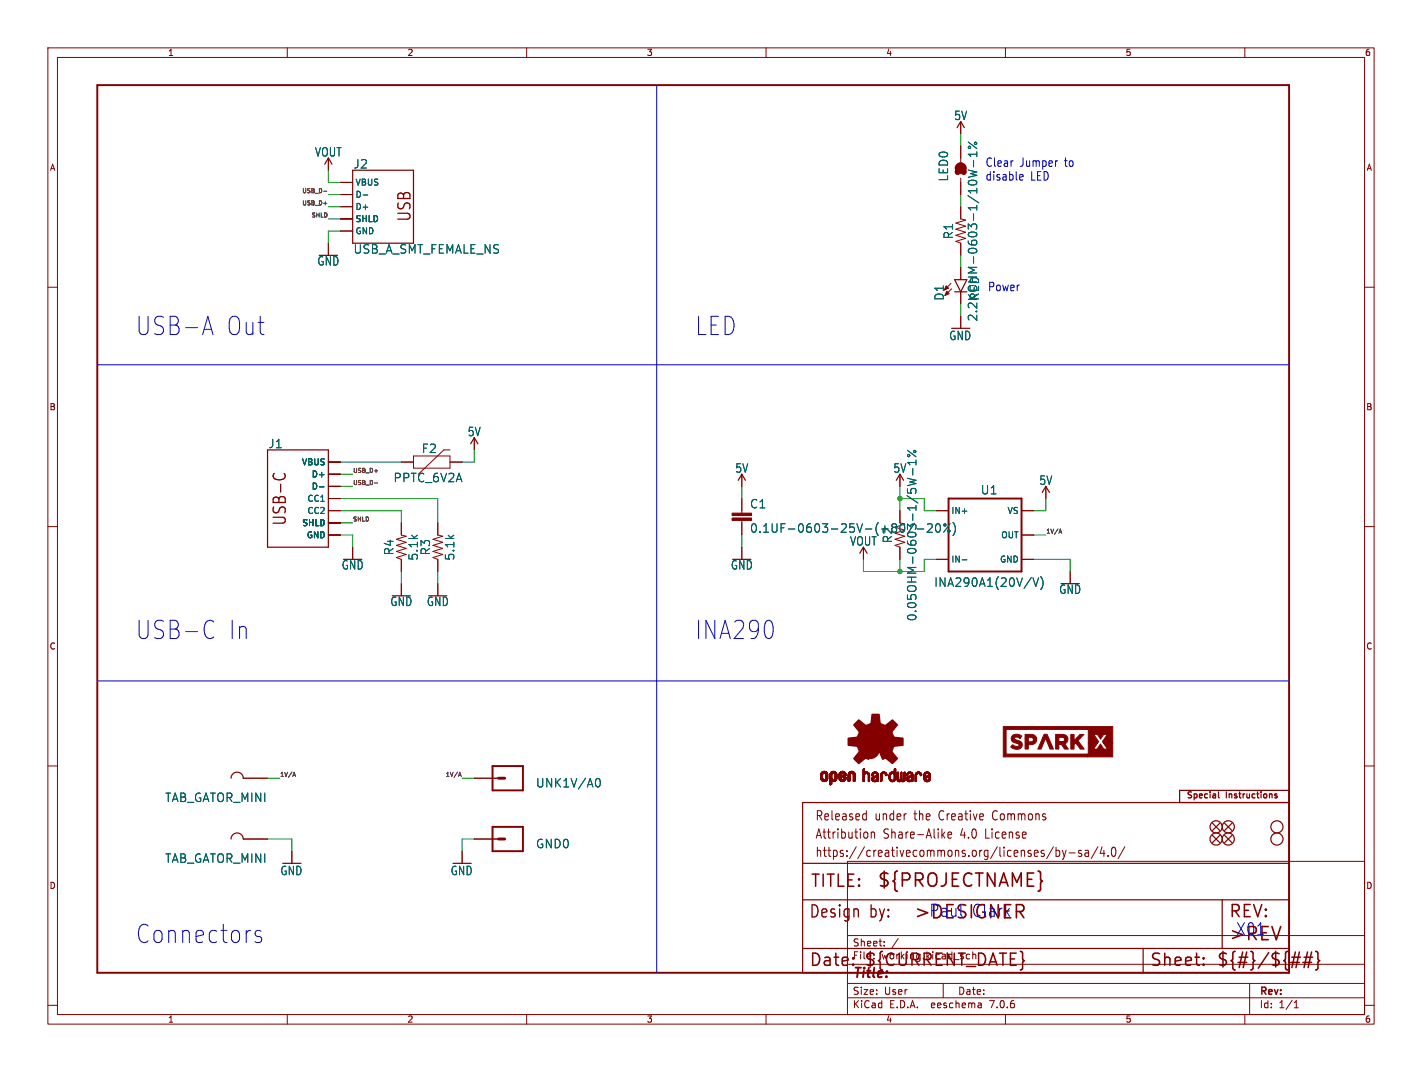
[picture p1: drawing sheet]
<svg xmlns="http://www.w3.org/2000/svg" width="297mm" height="224mm" viewBox="0 0 297 224" stroke-linecap="round" stroke-linejoin="round" font-family="sans-serif">
<defs><g id="words">
<g font-size="5.3" fill="#0000c2">
<text x="28.2" y="70.4">USB-A</text>
<text x="47" y="70.4">Out</text>
<text x="145" y="70.4">LED</text>
<text x="28.2" y="133.9">USB-C</text>
<text x="47.4" y="133.9">In</text>
<text x="145" y="133.9">INA290</text>
<text x="28.2" y="197.4">Connectors</text>
</g>
<g font-size="3.8" fill="#840000">
<text x="183.1" y="185.7">${PROJECTNAME}</text>
<text x="190.8" y="192.3">&gt;DESIGNER</text>
<text x="256.5" y="196.9">&gt;REV</text>
</g>
<g font-size="3.5" fill="#840000">
<text x="86.1" y="46.5" transform="rotate(-90 86.1 46.5)">USB</text>
<text x="60.1" y="110" transform="rotate(-90 60.1 110)">USB-C</text>
<text x="169.2" y="185.7">TITLE:</text>
<text x="168.9" y="192.1">Design</text>
<text x="181.6" y="192.1">by:</text>
<text x="256.5" y="192.1">REV:</text>
<text x="168.9" y="202.2">Date:</text>
<text x="180.3" y="202.2">${CURRENT_DATE}</text>
<text x="240" y="202.2">Sheet:</text>
<text x="254" y="202.2">${#}/${##}</text>
</g>
<g font-size="3.5" fill="#0000c2">
<text x="194.1" y="191.7">Paul</text>
<text x="203" y="191.7">Clark</text>
<text x="258.1" y="195.6">X01</text>
</g>
<text font-size="2.8" fill="#840000" x="178" y="204.8">Title:</text>
<g font-size="2.7" fill="#840000">
<text x="170.2" y="171.7">Released</text>
<text x="182.7" y="171.7">under</text>
<text x="191.1" y="171.7">the</text>
<text x="196.5" y="171.7">Creative</text>
<text x="208" y="171.7">Commons</text>
<text x="170.2" y="175.5">Attribution</text>
<text x="170.2" y="179.3">https://creativecommons.org/licenses/by-sa/4.0/</text>
<text x="184.5" y="175.5">Share-Alike</text>
<text x="200.8" y="175.5">4.0</text>
<text x="206.2" y="175.5">License</text>
</g>
<g font-size="2.5" fill="#006464">
<text x="199.2" y="25.3">5V</text>
<text x="65.7" y="32.9">VOUT</text>
<text x="73.8" y="35.4">J2</text>
<text x="198.2" y="38" transform="rotate(-90 198.2 38)">LED0</text>
<text x="73.8" y="53.2">USB_A_SMT_FEMALE_NS</text>
<text x="199.2" y="50" transform="rotate(-90 199.2 50)">R1</text>
<text x="66.2" y="55.7">GND</text>
<text x="197.3" y="62.9" transform="rotate(-90 197.3 62.9)">D1</text>
<text x="204.7" y="62.9" transform="rotate(-90 204.7 62.9)">RED</text>
<text x="198.2" y="71.3">GND</text>
<text x="204.3" y="67.2" transform="rotate(-90 204.3 67.2)">2.2KOHM-0603-1/10W-1%</text>
<text x="56" y="93.8">J1</text>
<text x="88" y="94.8">F2</text>
<text x="97.6" y="91.3">5V</text>
<text x="82.1" y="100.9">PPTC_6V2A</text>
<text x="153.5" y="99">5V</text>
<text x="186.5" y="99">5V</text>
<text x="217" y="101.5">5V</text>
<text x="156.6" y="106.4">C1</text>
<text x="204.8" y="103.5">U1</text>
<text x="156.6" y="111.5">0.1UF-0603-25V-(+80/-20%)</text>
<text x="186.5" y="113.5" transform="rotate(-90 186.5 113.5)">R2</text>
<text x="71.3" y="119.2">GND</text>
<text x="82.4" y="116.1" transform="rotate(-90 82.4 116.1)">R4</text>
<text x="87.5" y="117.2" transform="rotate(-90 87.5 117.2)">5.1k</text>
<text x="90" y="116.1" transform="rotate(-90 90 116.1)">R3</text>
<text x="95.1" y="117.2" transform="rotate(-90 95.1 117.2)">5.1k</text>
<text x="152.6" y="119.2">GND</text>
<text x="177.5" y="114.2">VOUT</text>
<text x="195" y="122.8">INA290A1(20V/V)</text>
<text x="221.1" y="124.3">GND</text>
<text x="81.4" y="126.8">GND</text>
<text x="89.1" y="126.8">GND</text>
<text x="191.6" y="129.8" transform="rotate(-90 191.6 129.8)">0.05OHM-0603-1/5W-1%</text>
<text x="34.4" y="167.7">TAB_GATOR_MINI</text>
<text x="111.9" y="164.7">UNK1V/A0</text>
<text x="111.9" y="177.4">GND0</text>
<text x="34.4" y="180.4">TAB_GATOR_MINI</text>
<text x="58.5" y="183">GND</text>
<text x="94" y="183">GND</text>
</g>
<g font-size="2.5" fill="#0000c2">
<text x="205.7" y="35">Clear</text>
<text x="212.9" y="35">Jumper</text>
<text x="222.4" y="35">to</text>
<text x="205.7" y="37.9">disable</text>
<text x="215.2" y="37.9">LED</text>
<text x="206.2" y="61">Power</text>
</g>
<g font-size="2.1" fill="#840000">
<text x="178" y="197.9">Sheet:</text>
<text x="178" y="200.6">File:</text>
<text x="184.1" y="200.6">working.kicad_sch</text>
<text x="178" y="208">Size:</text>
<text x="184.7" y="208">User</text>
<text x="200" y="208">Date:</text>
<text x="263" y="208.2">Rev:</text>
<text x="178" y="210.8">KiCad</text>
<text x="185.7" y="210.8">E.D.A.</text>
<text x="194.6" y="210.8">eeschema</text>
<text x="207" y="210.8">7.0.6</text>
<text x="263" y="210.8">Id:</text>
<text x="267.1" y="210.8">1/1</text>
</g>
<g font-size="1.8" fill="#840000">
<text x="35" y="11.9">1</text>
<text x="85" y="11.9">2</text>
<text x="135" y="11.9">3</text>
<text x="185" y="11.9">4</text>
<text x="235" y="11.9">5</text>
<text x="285" y="11.9">6</text>
<text x="10.3" y="35.9">A</text>
<text x="285.3" y="35.9">A</text>
<text x="10.3" y="85.9">B</text>
<text x="285.3" y="85.9">B</text>
<text x="10.3" y="135.9">C</text>
<text x="285.3" y="135.9">C</text>
<text x="247.6" y="167.1">Special</text>
<text x="256.1" y="167.1">Instructions</text>
<text x="10.3" y="185.9">D</text>
<text x="285.3" y="185.9">D</text>
<text x="35" y="213.8">1</text>
<text x="85" y="213.8">2</text>
<text x="135" y="213.8">3</text>
<text x="185" y="213.8">4</text>
<text x="235" y="213.8">5</text>
<text x="285" y="213.8">6</text>
</g>
<g font-size="1.8" fill="#006464">
<text x="74.2" y="41.5">D-</text>
<text x="74.2" y="39">VBUS</text>
<text x="74.2" y="44">D+</text>
<text x="74.2" y="46.6">SHLD</text>
<text x="74.2" y="49.1">GND</text>
<text x="63" y="97.4">VBUS</text>
<text x="65" y="99.9">D+</text>
<text x="64.1" y="105">CC1</text>
<text x="64.1" y="107.5">CC2</text>
<text x="65" y="102.5">D-</text>
<text x="198.6" y="107.5">IN+</text>
<text x="210.4" y="107.5">VS</text>
<text x="63" y="110.1">SHLD</text>
<text x="64" y="112.6">GND</text>
<text x="209" y="112.6">OUT</text>
<text x="198.6" y="117.7">IN-</text>
<text x="208.8" y="117.7">GND</text>
</g>
<g font-size="1.2" fill="#0f0f0f">
<text x="63" y="40.4">USB_D-</text>
<text x="63" y="42.9">USB_D+</text>
<text x="64.9" y="45.5">SHLD</text>
<text x="73.7" y="101.4">USB_D-</text>
<text x="73.7" y="98.8">USB_D+</text>
<text x="73.7" y="109">SHLD</text>
<text x="218.4" y="111.5">1V/A</text>
<text x="58.4" y="162.3">1V/A</text>
<text x="92.9" y="162.3">1V/A</text>
</g>
</g></defs>
<g fill="none" stroke="#840000" stroke-width=".21">
<path d="M10 10h277v203.9h-277zM12 12h273v199.9h-273zM60 10v2M110 10v2M160 10v2M210 10v2M260 10v2M68.6 33v2.6M71.1 38.1h2.6M200.7 25.4v2.5M200.7 30.5v3.4M200.7 37.2v3.4"/>
<path d="M10 60h2M68.6 50.8v2.5M71.1 43.2h2.6M71.1 40.6h2.6M71.1 48.3h2.6M71.1 45.7h2.6M198.6 59.2l-1.4 1.4M200.7 43.2v2.5l1 .3-2.1 .6 2.1 .6-2.1 .7 2.1 .6-2.1 .6 2.1 .7-2.1 .6 1.1 .4v2.5M200.7 55.9v2.5M285 60h2M198.8 60.3l-1.4 1.4M200.7 61v2.5"/>
<path d="M200.7 66v2.6M68.6 96.5h2.5M68.6 99.1h2.5M83.8 96.5h2.6M86.4 95.3h7.6v2.5h-7.6zM94 94h-1.3l-5.3 5.1M94 96.5h2.5M99.1 91.4v2.6M154.9 99.1v2.5M188 99.1v2.5M10 110h2M68.6 111.8h2.5"/>
<path d="M68.6 106.7h2.5M68.6 104.1h2.5M68.6 101.6h2.5M68.6 109.2h2.5M73.7 114.3v2.5M83.8 109.2v2.6l1 .2-2 .6 2 .7-2 .6 2 .7-2 .6 2 .6-2 .7 1 .3v2.6M91.4 109.2v2.6l1.1 .2-2.1 .6 2.1 .7-2.1 .6 2.1 .7-2.1 .6 2.1 .6-2.1 .7 1 .3v2.6M154.9 104.1v3.1M154.9 108.7v3.1M154.9 114.3v2.5M180.3 114.3v2.5M188 106.7v2.5l1 .3-2.1 .6 2.1 .6-2.1 .7 2.1 .6-2.1 .6 2.1 .7-2.1 .6 1.1 .4v2.5"/>
<path d="M195.6 116.8h2.5M195.6 106.7h2.5M213.4 111.8h2.5M213.4 116.8h2.5M213.4 106.7h2.5M218.4 101.6v2.5M223.5 119.4v2.5M285 110h2M83.8 121.9v2.6M91.4 121.9v2.6M10 160h2M285 160h2"/>
<path d="M50.8 162.6h5.1M50.8 175.3h5.1M61 177.8v2.5M96.5 177.8v2.5M99.1 162.6h5M99.1 175.3h5M177 179.9h108v32h-108zM180.5 170l.4 .1M180.9 169.3v2M180.9 171.2l-.4 .1M181.2 174v.9M182 173.8v1.3"/>
<path d="M182 174l.2-.2 .4 .1 .1 1.2M196.9 174.4l.5 .7M197.4 173.8l-.7 .7M198 174.4l.8-.1-.1-.4-.5-.1-.2 .3 .1 .9h.6M220 176.9l-1.4 2.5M220.6 177v1.9M220.6 177.7l.4-.1 .3 .4-.1 .8h-.6M221.9 177.6l.4 1.3M222.3 178.9l-.2 .5-.2 .1M222.7 177.6l-.4 1.3M223.3 178.2h1.2M225.9 177.7l-.4-.1-.2 .3v.3l.6 .1v.5h-.6"/>
<path d="M226.7 177.7h.6l.1 1.2M227.4 178.1l-.6 .1a.4 .4 0 0 0-.2 .3 .4 .4 0 0 0 .2 .4l.6-.1M229.3 176.9l-1.4 2.5M230.2 176.9l-.4 1.4h1M230.6 177.6v1.3M231.4 178.7v.2M232.4 177.1l.3-.1a1.34 1.34 0 0 1 0 1.9h-.2a1.44 1.44 0 0 1-.1-1.8zM234.9 176.9l-1.4 2.5M177 195.4h108M184.7 197.5v.1M184.7 196.7v.1M187.6 196l-1.3 2"/>
<path d="M10 210h2M60 211.9v2M110 211.9v2M160 211.9v2M177 208.4h108M177 205.4h108M177 201.4h108M197 205.4v3M204.9 209.6l.1 .9M205 210.4l-.2 .1M205 209.9h-.2M210 211.9v2"/>
<path d="M260 211.9v2M261 205.4v6.5M270.3 210.5h.9M270.3 209.4l.4-.4v1.5M285 210h2"/>
</g>
<g fill="#840000" stroke="#840000" stroke-width=".21">
<path d="M212.9 154.2h.2z"/>
<path d="M218.1 153.4h.6l.3 .8h-1.3z"/>
<path d="M223.7 153.4h.6v.8h-.6z"/>
<path d="M225.6 153.4h.8l-.8 .8h-.8z"/>
<path d="M217.7 154.2h1.3l1 2.3h-.7l-.9-2.3-.9 2.3h-.7z"/>
<path d="M223.7 154.2h.6v.5l.5-.5h.8l-.5 .5 1.3 1.8h-.8l-.9-1.3-.4 .3v1h-.6z"/>
<path d="M227.3 155.2h1.9l-.8 1.3h.8l.6-1.1 .7 1.1h.8l-.8-1.3h1.9v2.9h-5.3v-.6h.2z"/>
<path d="M214.1 153.4l1.7 .1 .4 .2 .3 .5h-.8l-.4-.2-1.2 .2z"/>
<path d="M220.5 153.4l1.9 .1 .3 .2 .3 .5h-.7l-.5-.2-1.3 .2z"/>
<path d="M209.5 151.8h22.9v3.4h-1.9l-.2-.3 1-1.5h-.8l-.6 1-.7-1h-.8l1.1 1.5-.3 .3h-1.9v-2.8h-17.2v5.1h17v.6h-17.6z"/>
<path d="M211.5 153.6a1.59 1.59 0 0 1 1.9 .2l-.3 .4-.8-.2-.4 .2h-.7z"/>
<path d="M220.5 154.2h.7v.7h.6a.44 .44 0 0 0 .5-.2 .44 .44 0 0 0 0-.5h.7v.2a.95 .95 0 0 1-.6 1l.7 1.1h-.8l-.6-1h-.5v1h-.7z"/>
<path d="M214.1 154.2h.7v.8h.5a.47 .47 0 0 0 .5-.3 .47 .47 0 0 0-.1-.5h.8v.3a1.26 1.26 0 0 1-1.7 1.1v.9h-.7z"/>
<path d="M211.2 154.2h.7l.1 .3 .5 .1a.95 .95 0 0 1 1 1.1 .95 .95 0 0 1-1.1 .8l-.7-.1-.6-.4 .4-.4a.82 .82 0 0 0 1.3 0l-.1-.2-.5-.2a.92 .92 0 0 1-1-1z"/>
<path d="M197.7 60.8l.5 .5-.8 .4z"/>
<path d="M152.9 108.2h4.1v.5h-4.1z"/>
<path d="M152.9 107.2h4.1v.5h-4.1z"/>
<path d="M171.4 162.6h.4z"/>
<path d="M171.4 162.5l.4 .1z"/>
<path d="M171.4 162.5h.4z"/>
<path d="M171.4 162.4l.4 .1z"/>
<path d="M171.4 162.4h.4z"/>
<path d="M171.4 162.3l.4 .1z"/>
<path d="M171.4 162.3h.4z"/>
<path d="M171.4 162.2l.4 .1z"/>
<path d="M171.4 162.2h.4z"/>
<path d="M171.4 162.1l.4 .1z"/>
<path d="M171.4 162.1h.4z"/>
<path d="M171.4 162l.4 .1z"/>
<path d="M171.4 162h.4z"/>
<path d="M171.4 161.9l.4 .1z"/>
<path d="M171.4 161.9h.4z"/>
<path d="M171.4 161.8l.4 .1z"/>
<path d="M171.4 161.8h.4z"/>
<path d="M171.4 161.7l.4 .1z"/>
<path d="M171.4 161.7h.4z"/>
<path d="M171.4 162.7h.5z"/>
<path d="M171.4 162.6l.5 .1z"/>
<path d="M171.4 161.7h.5z"/>
<path d="M171.4 161.6l.5 .1z"/>
<path d="M171.5 162.8h.5z"/>
<path d="M171.5 162.8h.4z"/>
<path d="M171.5 162.7l.4 .1z"/>
<path d="M171.5 161.6h.4z"/>
<path d="M171.5 161.6h.5z"/>
<path d="M171.5 161.5l.5 .1z"/>
<path d="M171.5 162.8l.6 .1z"/>
<path d="M171.5 161.5h.5z"/>
<path d="M171.5 161.5h.6z"/>
<path d="M171.5 162.9h1.3z"/>
<path d="M171.5 162.9h.6z"/>
<path d="M171.5 161.5h1.3z"/>
<path d="M171.5 161.4l1.3 .1z"/>
<path d="M171.5 162.9l1.3 .1z"/>
<path d="M171.5 161.4h1.3z"/>
<path d="M171.6 163h1.1z"/>
<path d="M171.6 161.4h1.1z"/>
<path d="M171.6 161.3l1.1 .1z"/>
<path d="M171.6 163l1.1 .1z"/>
<path d="M171.6 161.3h1.1z"/>
<path d="M171.6 163.1h1.1z"/>
<path d="M171.7 163.1h.9z"/>
<path d="M171.7 161.3h.9z"/>
<path d="M171.7 161.2l.9 .1z"/>
<path d="M171.7 161.2h.8z"/>
<path d="M171.8 163.1l.7 .1z"/>
<path d="M171.8 163.2h.7z"/>
<path d="M171.8 161.2h.7z"/>
<path d="M171.9 163.2h.5z"/>
<path d="M171.9 161.2h.5z"/>
<path d="M172 161.1l.3 .1z"/>
<path d="M172 163.2h.3z"/>
<path d="M172 161.1h.3z"/>
<path d="M172 163.2l.3 .1z"/>
<path d="M172.1 163.3h.1z"/>
<path d="M172.1 161.1h.2z"/>
<path d="M172.2 161.5h.6z"/>
<path d="M172.2 162.9h.6z"/>
<path d="M172.3 161.5h.5z"/>
<path d="M172.3 162.8l.5 .1z"/>
<path d="M172.3 162.8h.5z"/>
<path d="M172.3 161.5l.5 .1z"/>
<path d="M172.3 161.6h.5z"/>
<path d="M172.4 162.8h.4z"/>
<path d="M172.4 162.8h.5z"/>
<path d="M172.4 161.6h.4z"/>
<path d="M172.4 161.6h.5z"/>
<path d="M172.4 162.7l.5 .1z"/>
<path d="M172.4 162.7h.5z"/>
<path d="M172.4 161.6l.5 .1z"/>
<path d="M172.4 161.7h.5z"/>
<path d="M172.5 162.7h.4z"/>
<path d="M172.5 161.7h.4z"/>
<path d="M172.5 162.6l.4 .1z"/>
<path d="M172.5 162.6h.4z"/>
<path d="M172.5 161.8h.4z"/>
<path d="M172.5 161.7l.4 .1z"/>
<path d="M172.5 162.5l.4 .1z"/>
<path d="M172.5 162.5h.4z"/>
<path d="M172.5 162.4l.4 .1z"/>
<path d="M172.5 162.4h.4z"/>
<path d="M172.5 162.3l.4 .1z"/>
<path d="M172.5 162.3h.4z"/>
<path d="M172.5 162.2l.4 .1z"/>
<path d="M172.5 162.2h.4z"/>
<path d="M172.5 162.1l.4 .1z"/>
<path d="M172.5 162.1h.4z"/>
<path d="M172.5 162l.4 .1z"/>
<path d="M172.5 162h.4z"/>
<path d="M172.5 161.9l.4 .1z"/>
<path d="M172.5 161.9h.4z"/>
<path d="M172.5 161.8l.4 .1z"/>
<path d="M173.3 163.9h.3z"/>
<path d="M173.3 163.8l.4 .1z"/>
<path d="M173.3 163.8h.4z"/>
<path d="M173.3 163.7l.4 .1z"/>
<path d="M173.3 163.7h.4z"/>
<path d="M173.3 163.6l.4 .1z"/>
<path d="M173.3 163.6h.4z"/>
<path d="M173.3 163.5l.4 .1z"/>
<path d="M173.3 163.5h.4z"/>
<path d="M173.3 163.4l.4 .1z"/>
<path d="M173.3 163.4h.4z"/>
<path d="M173.3 163.3l.4 .1z"/>
<path d="M173.3 163.3h.4z"/>
<path d="M173.3 163.2l.4 .1z"/>
<path d="M173.3 163.2h.4z"/>
<path d="M173.3 163.2h.5z"/>
<path d="M173.3 163.2h1.1z"/>
<path d="M173.3 163.1l1.2 .1z"/>
<path d="M173.3 163.1h1.2z"/>
<path d="M173.3 163.1h1.3z"/>
<path d="M173.3 163l1.3 .1z"/>
<path d="M173.3 163h1.3z"/>
<path d="M173.3 163h1.4z"/>
<path d="M173.3 162.9l1.4 .1z"/>
<path d="M173.3 162.9h1.4z"/>
<path d="M173.3 162.9h.7z"/>
<path d="M173.3 162.8l.7 .1z"/>
<path d="M173.3 162.8h.6z"/>
<path d="M173.3 162.8h.5z"/>
<path d="M173.3 162.7l.5 .1z"/>
<path d="M173.3 162.7h.5z"/>
<path d="M173.3 162.7h.4z"/>
<path d="M173.3 162.6l.4 .1z"/>
<path d="M173.3 162.6h.4z"/>
<path d="M173.3 162.5l.4 .1z"/>
<path d="M173.3 162.5h.4z"/>
<path d="M173.3 162.4l.4 .1z"/>
<path d="M173.3 162.4h.4z"/>
<path d="M173.3 162.3l.4 .1z"/>
<path d="M173.3 162.3h.4z"/>
<path d="M173.3 162.2l.4 .1z"/>
<path d="M173.3 162.2h.4z"/>
<path d="M173.3 162.1l.4 .1z"/>
<path d="M173.3 162.1h.4z"/>
<path d="M173.3 162l.4 .1z"/>
<path d="M173.3 162h.4z"/>
<path d="M173.3 161.9l.4 .1z"/>
<path d="M173.3 161.9h.4z"/>
<path d="M173.3 161.8l.4 .1z"/>
<path d="M173.3 161.8h.4z"/>
<path d="M173.3 161.7l.4 .1z"/>
<path d="M173.3 161.7h.4z"/>
<path d="M173.3 161.7h.5z"/>
<path d="M173.3 163.9h.2z"/>
<path d="M173.4 163.9h.1z"/>
<path d="M173.4 161.7h.4z"/>
<path d="M173.4 161.6l.4 .1z"/>
<path d="M173.4 161.6h.4z"/>
<path d="M173.4 161.6h.5z"/>
<path d="M173.4 161.5l.5 .1z"/>
<path d="M173.4 161.5h.5z"/>
<path d="M173.4 161.5h.6z"/>
<path d="M173.4 161.5h1.3z"/>
<path d="M173.5 161.4l1.2 .1z"/>
<path d="M173.5 161.4h1.2z"/>
<path d="M173.5 161.4h1.1z"/>
<path d="M173.5 161.3l1.1 .1z"/>
<path d="M173.5 161.3h1.1z"/>
<path d="M173.6 161.3h1z"/>
<path d="M173.6 161.3h.9z"/>
<path d="M173.7 161.2l.8 .1z"/>
<path d="M173.7 161.2h.8z"/>
<path d="M173.7 161.2h.7z"/>
<path d="M173.8 161.2h.6z"/>
<path d="M173.8 163.2h.5z"/>
<path d="M173.8 161.2h.5z"/>
<path d="M173.9 161.2h.4z"/>
<path d="M173.9 161.1l.4 .1z"/>
<path d="M173.9 163.2h.3z"/>
<path d="M173.9 161.1h.3z"/>
<path d="M173.9 163.2l.3 .1z"/>
<path d="M173.9 161.1h.2z"/>
<path d="M174 163.3h.1z"/>
<path d="M174.1 161.5h.6z"/>
<path d="M174.1 162.9h.6z"/>
<path d="M174.2 162.8l.5 .1z"/>
<path d="M174.2 161.5h.5z"/>
<path d="M174.2 162.8h.5z"/>
<path d="M174.2 161.5l.5 .1z"/>
<path d="M174.2 161.6h.5z"/>
<path d="M174.3 162.8h.4z"/>
<path d="M174.3 161.6h.4z"/>
<path d="M174.3 162.8h.5z"/>
<path d="M174.3 161.6h.5z"/>
<path d="M174.3 162.7l.5 .1z"/>
<path d="M174.3 162.7h.5z"/>
<path d="M174.3 161.6l.5 .1z"/>
<path d="M174.3 161.7h.5z"/>
<path d="M174.4 162.7h.4z"/>
<path d="M174.4 161.7h.4z"/>
<path d="M174.4 162.6l.4 .1z"/>
<path d="M174.4 162.6h.4z"/>
<path d="M174.4 161.7l.4 .1z"/>
<path d="M174.4 161.8h.4z"/>
<path d="M174.4 162.5l.4 .1z"/>
<path d="M174.4 162.5h.4z"/>
<path d="M174.4 162.4l.4 .1z"/>
<path d="M174.4 162.4h.4z"/>
<path d="M174.4 162.3l.4 .1z"/>
<path d="M174.4 162.3h.4z"/>
<path d="M174.4 162.2l.4 .1z"/>
<path d="M174.4 162.2h.4z"/>
<path d="M174.4 162.1l.4 .1z"/>
<path d="M174.4 162.1h.4z"/>
<path d="M174.4 162l.4 .1z"/>
<path d="M174.4 162h.4z"/>
<path d="M174.4 161.9l.4 .1z"/>
<path d="M174.4 161.9h.4z"/>
<path d="M174.4 161.8l.4 .1z"/>
<path d="M175.3 162.7h.4z"/>
<path d="M175.3 162.6l.4 .1z"/>
<path d="M175.3 162.6h.4z"/>
<path d="M175.3 162.6h.3z"/>
<path d="M175.3 162.5l.4 .1z"/>
<path d="M175.3 162.5h.4z"/>
<path d="M175.3 162.5h.5z"/>
<path d="M175.3 162.4l.5 .1z"/>
<path d="M175.3 162.4h.6z"/>
<path d="M175.3 162.4h.7z"/>
<path d="M175.3 162.3l.8 .1z"/>
<path d="M175.3 162.3h.8z"/>
<path d="M175.3 162.3h.9z"/>
<path d="M175.3 162.2l1 .1z"/>
<path d="M175.3 162.2h1z"/>
<path d="M175.3 162.2h1.1z"/>
<path d="M175.3 162.2h1.2z"/>
<path d="M175.3 162.1l1.2 .1z"/>
<path d="M175.3 162.1h1.2z"/>
<path d="M175.3 162.1h1.3z"/>
<path d="M175.3 162.1h1.4z"/>
<path d="M175.3 162.1h.3z"/>
<path d="M175.3 162l.3 .1z"/>
<path d="M175.3 162h.3z"/>
<path d="M175.3 161.9l.3 .1z"/>
<path d="M175.3 161.9h.3z"/>
<path d="M175.3 161.8l.3 .1z"/>
<path d="M175.3 161.8h.3z"/>
<path d="M175.3 161.8h.4z"/>
<path d="M175.3 161.7l.4 .1z"/>
<path d="M175.3 161.7h.4z"/>
<path d="M175.3 162.8h.4z"/>
<path d="M175.3 162.7l.4 .1z"/>
<path d="M175.3 161.6l.4 .1z"/>
<path d="M175.3 161.6h.4z"/>
<path d="M175.3 162.8h.5z"/>
<path d="M175.3 161.6h.5z"/>
<path d="M175.3 162.8h.6z"/>
<path d="M175.3 162.8l.6 .1z"/>
<path d="M175.3 161.5l.5 .1z"/>
<path d="M175.3 161.5h.6z"/>
<path d="M175.3 162.9h1.3z"/>
<path d="M175.3 162.9h.6z"/>
<path d="M175.3 161.5h1.3z"/>
<path d="M175.4 162.9h1.2z"/>
<path d="M175.4 161.5h1.2z"/>
<path d="M175.4 161.4l1.2 .1z"/>
<path d="M175.4 161.4h1.2z"/>
<path d="M175.4 162.9l1.2 .1z"/>
<path d="M175.4 163h1.1z"/>
<path d="M175.4 161.4h1.1z"/>
<path d="M175.4 161.3l1.1 .1z"/>
<path d="M175.5 163h1z"/>
<path d="M175.5 163l1 .1z"/>
<path d="M175.5 161.3h1z"/>
<path d="M175.5 163.1h1z"/>
<path d="M175.5 163.1h.9z"/>
<path d="M175.5 161.3h.9z"/>
<path d="M175.6 163.1h.8z"/>
<path d="M175.6 161.2l.8 .1z"/>
<path d="M175.6 163.1l.8 .1z"/>
<path d="M175.6 161.2h.8z"/>
<path d="M175.6 163.2h.7z"/>
<path d="M175.6 161.2h.7z"/>
<path d="M175.7 161.2h.6z"/>
<path d="M175.7 163.2h.6z"/>
<path d="M175.7 161.2h.5z"/>
<path d="M175.7 163.2h.5z"/>
<path d="M175.7 162.1h1z"/>
<path d="M175.7 162l1 .1z"/>
<path d="M175.8 161.2h.4z"/>
<path d="M175.8 163.2h.4z"/>
<path d="M175.8 162h.9z"/>
<path d="M175.8 161.1l.3 .1z"/>
<path d="M175.8 163.2h.3z"/>
<path d="M175.8 163.2l.3 .1z"/>
<path d="M175.8 161.1h.3z"/>
<path d="M175.9 163.3h.2z"/>
<path d="M175.9 162h.8z"/>
<path d="M175.9 161.1h.2z"/>
<path d="M176 162h.7z"/>
<path d="M176 161.9l.7 .1z"/>
<path d="M176 161.9h.7z"/>
<path d="M176 161.5h.6z"/>
<path d="M176.1 162.9h.5z"/>
<path d="M176.1 161.9h.6z"/>
<path d="M176.1 161.5h.5z"/>
<path d="M176.1 162.8l.5 .1z"/>
<path d="M176.1 162.8h.5z"/>
<path d="M176.1 161.5l.6 .1z"/>
<path d="M176.1 161.6h.6z"/>
<path d="M176.2 162.8h.5z"/>
<path d="M176.2 161.6h.5z"/>
<path d="M176.2 161.9h.5z"/>
<path d="M176.2 161.6l.5 .1z"/>
<path d="M176.2 162.7l.5 .1z"/>
<path d="M176.2 161.7h.5z"/>
<path d="M176.2 162.7h.5z"/>
<path d="M176.2 161.8l.5 .1z"/>
<path d="M176.3 162.7h.4z"/>
<path d="M176.3 161.8h.4z"/>
<path d="M176.3 161.7h.4z"/>
<path d="M176.3 161.7l.4 .1z"/>
<path d="M176.3 162.6l.4 .1z"/>
<path d="M176.3 162.6h.4z"/>
<path d="M176.3 162.5l.4 .1z"/>
<path d="M176.3 162.5h.4z"/>
<path d="M176.4 162.5h.3z"/>
<path d="M176.4 162.4l.3 .1z"/>
<path d="M176.4 162.4h.3z"/>
<path d="M176.5 162.4h.2z"/>
<path d="M177.1 163.2h.3z"/>
<path d="M177.1 163.2h.4z"/>
<path d="M177.1 163.1l.4 .1z"/>
<path d="M177.1 163.1h.4z"/>
<path d="M177.1 163l.4 .1z"/>
<path d="M177.1 163h.4z"/>
<path d="M177.1 162.9l.4 .1z"/>
<path d="M177.1 162.9h.4z"/>
<path d="M177.1 162.8l.4 .1z"/>
<path d="M177.1 162.8h.4z"/>
<path d="M177.1 162.7l.4 .1z"/>
<path d="M177.1 162.7h.4z"/>
<path d="M177.1 162.6l.4 .1z"/>
<path d="M177.1 162.6h.4z"/>
<path d="M177.1 162.5l.4 .1z"/>
<path d="M177.1 162.5h.4z"/>
<path d="M177.1 162.4l.4 .1z"/>
<path d="M177.1 162.4h.4z"/>
<path d="M177.1 162.3l.4 .1z"/>
<path d="M177.1 162.3h.4z"/>
<path d="M177.1 162.2l.4 .1z"/>
<path d="M177.1 162.2h.4z"/>
<path d="M177.1 162.1l.4 .1z"/>
<path d="M177.1 162.1h.4z"/>
<path d="M177.1 162l.4 .1z"/>
<path d="M177.1 162h.4z"/>
<path d="M177.1 161.9l.4 .1z"/>
<path d="M177.1 161.9h.4z"/>
<path d="M177.1 161.8l.4 .1z"/>
<path d="M177.1 161.8h.4z"/>
<path d="M177.2 163.2h.2z"/>
<path d="M177.2 161.8h.3z"/>
<path d="M177.2 161.8h.4z"/>
<path d="M177.2 161.7l.4 .1z"/>
<path d="M177.2 161.7h.4z"/>
<path d="M177.2 163.2h.1z"/>
<path d="M177.2 161.6l.4 .1z"/>
<path d="M177.2 161.6h.4z"/>
<path d="M177.2 161.6h.5z"/>
<path d="M177.2 161.5l.6 .1z"/>
<path d="M177.2 161.5h.6z"/>
<path d="M177.2 161.5h1.3z"/>
<path d="M177.3 161.5h1.2z"/>
<path d="M177.3 161.4l1.2 .1z"/>
<path d="M177.3 161.4h1.2z"/>
<path d="M177.3 161.4h1.1z"/>
<path d="M177.3 161.3l1.1 .1z"/>
<path d="M177.4 161.3h1z"/>
<path d="M177.4 161.3h.9z"/>
<path d="M177.5 161.3h.8z"/>
<path d="M177.5 161.2l.8 .1z"/>
<path d="M177.5 161.2h.8z"/>
<path d="M177.5 161.2h.7z"/>
<path d="M177.6 161.2h.6z"/>
<path d="M177.6 161.2h.5z"/>
<path d="M177.7 161.2h.4z"/>
<path d="M177.7 161.1l.4 .1z"/>
<path d="M177.7 161.1h.3z"/>
<path d="M177.8 161.1h.2z"/>
<path d="M178 161.5h.5z"/>
<path d="M178 161.5l.6 .1z"/>
<path d="M178 161.6h.6z"/>
<path d="M178.1 161.6h.5z"/>
<path d="M178.1 161.6l.5 .1z"/>
<path d="M178.2 161.7h.4z"/>
<path d="M178.2 161.7l.4 .1z"/>
<path d="M178.2 163.2h.3z"/>
<path d="M178.2 163.1l.3 .1z"/>
<path d="M178.2 163.1h.4z"/>
<path d="M178.2 163l.4 .1z"/>
<path d="M178.2 163h.4z"/>
<path d="M178.2 162.9l.4 .1z"/>
<path d="M178.2 162.9h.4z"/>
<path d="M178.2 162.8l.4 .1z"/>
<path d="M178.2 162.8h.4z"/>
<path d="M178.2 162.7l.4 .1z"/>
<path d="M178.2 162.7h.4z"/>
<path d="M178.2 162.6l.4 .1z"/>
<path d="M178.2 162.6h.4z"/>
<path d="M178.2 162.5l.4 .1z"/>
<path d="M178.2 162.5h.4z"/>
<path d="M178.2 162.4l.4 .1z"/>
<path d="M178.2 162.4h.4z"/>
<path d="M178.2 162.3l.4 .1z"/>
<path d="M178.2 162.3h.4z"/>
<path d="M178.2 162.2l.4 .1z"/>
<path d="M178.2 162.2h.4z"/>
<path d="M178.2 162.1l.4 .1z"/>
<path d="M178.2 162.1h.4z"/>
<path d="M178.2 162l.4 .1z"/>
<path d="M178.2 162h.4z"/>
<path d="M178.2 161.9l.4 .1z"/>
<path d="M178.2 161.9h.4z"/>
<path d="M178.2 161.8l.4 .1z"/>
<path d="M178.2 161.8h.4z"/>
<path d="M178.3 163.2h.1z"/>
<path d="M180.3 163.2h.1z"/>
<path d="M180.3 163.2h.2z"/>
<path d="M180.3 160.8h.3z"/>
<path d="M180.3 163.1l.2 .1z"/>
<path d="M180.3 163.1h.2z"/>
<path d="M180.3 163.1h.3z"/>
<path d="M180.3 163l.3 .1z"/>
<path d="M180.3 163h.3z"/>
<path d="M180.3 162.9l.3 .1z"/>
<path d="M180.3 162.9h.3z"/>
<path d="M180.3 162.8l.3 .1z"/>
<path d="M180.3 162.8h.3z"/>
<path d="M180.3 162.7l.3 .1z"/>
<path d="M180.3 162.7h.3z"/>
<path d="M180.3 162.6l.3 .1z"/>
<path d="M180.3 162.6h.3z"/>
<path d="M180.3 162.5l.3 .1z"/>
<path d="M180.3 162.5h.3z"/>
<path d="M180.3 162.4l.3 .1z"/>
<path d="M180.3 162.4h.3z"/>
<path d="M180.3 162.3l.3 .1z"/>
<path d="M180.3 162.3h.3z"/>
<path d="M180.3 162.2l.3 .1z"/>
<path d="M180.3 162.2h.3z"/>
<path d="M180.3 162.1l.3 .1z"/>
<path d="M180.3 162.1h.3z"/>
<path d="M180.3 162l.3 .1z"/>
<path d="M180.3 162h.3z"/>
<path d="M180.3 161.9l.3 .1z"/>
<path d="M180.3 161.9h.3z"/>
<path d="M180.3 161.8l.3 .1z"/>
<path d="M180.3 161.8h.3z"/>
<path d="M180.3 161.7l.3 .1z"/>
<path d="M180.3 161.7h.3z"/>
<path d="M180.3 161.7h.4z"/>
<path d="M180.3 161.6l.4 .1z"/>
<path d="M180.3 161.6h.4z"/>
<path d="M180.3 161.6h.5z"/>
<path d="M180.3 161.6h.6z"/>
<path d="M180.3 161.5l.6 .1z"/>
<path d="M180.3 161.5h1.2z"/>
<path d="M180.3 161.4l1.1 .1z"/>
<path d="M180.3 161.4h1.1z"/>
<path d="M180.3 161.4h1z"/>
<path d="M180.3 161.3l1 .1z"/>
<path d="M180.3 161.3h1z"/>
<path d="M180.3 161.3h.3z"/>
<path d="M180.3 161.2l.3 .1z"/>
<path d="M180.3 161.2h.3z"/>
<path d="M180.3 161.1l.3 .1z"/>
<path d="M180.3 161.1h.3z"/>
<path d="M180.3 161l.3 .1z"/>
<path d="M180.3 161h.3z"/>
<path d="M180.3 160.9l.3 .1z"/>
<path d="M180.3 160.9h.3z"/>
<path d="M180.3 160.8l.3 .1z"/>
<path d="M180.3 160.7l.3 .1z"/>
<path d="M180.3 160.7h.3z"/>
<path d="M180.3 160.6l.3 .1z"/>
<path d="M180.3 160.6h.3z"/>
<path d="M180.4 160.6h.2z"/>
<path d="M180.4 160.6h.1z"/>
<path d="M180.7 161.3h.5z"/>
<path d="M180.8 161.3h.3z"/>
<path d="M181 161.5l.5 .1z"/>
<path d="M181 161.6h.5z"/>
<path d="M181.1 161.6h.4z"/>
<path d="M181.2 161.6h.4z"/>
<path d="M181.2 161.6l.4 .1z"/>
<path d="M181.2 161.7h.4z"/>
<path d="M181.3 161.7h.3z"/>
<path d="M181.3 161.7l.3 .1z"/>
<path d="M181.3 161.8h.3z"/>
<path d="M181.3 161.9h.3z"/>
<path d="M181.3 161.8l.3 .1z"/>
<path d="M181.4 163.2h.1z"/>
<path d="M181.4 163.2h.2z"/>
<path d="M181.4 163.1l.2 .1z"/>
<path d="M181.4 163.1h.2z"/>
<path d="M181.4 163l.2 .1z"/>
<path d="M181.4 163h.2z"/>
<path d="M181.4 162.9l.2 .1z"/>
<path d="M181.4 162.9h.2z"/>
<path d="M181.4 162.8l.2 .1z"/>
<path d="M181.4 162.8h.2z"/>
<path d="M181.4 162.7l.2 .1z"/>
<path d="M181.4 162.7h.2z"/>
<path d="M181.4 162.6l.2 .1z"/>
<path d="M181.4 162.6h.2z"/>
<path d="M181.4 162.5l.2 .1z"/>
<path d="M181.4 162.5h.2z"/>
<path d="M181.4 162.4l.2 .1z"/>
<path d="M181.4 162.4h.2z"/>
<path d="M181.4 162.3l.2 .1z"/>
<path d="M181.4 162.3h.2z"/>
<path d="M181.4 162.2l.2 .1z"/>
<path d="M181.4 162.2h.2z"/>
<path d="M181.4 162.1l.2 .1z"/>
<path d="M181.4 162.1h.2z"/>
<path d="M181.4 162l.2 .1z"/>
<path d="M181.4 162h.2z"/>
<path d="M181.4 161.9l.2 .1z"/>
<path d="M182.1 162.8h.3z"/>
<path d="M182.1 162.7l.3 .1z"/>
<path d="M182.1 162.7h.3z"/>
<path d="M182.1 162h.1z"/>
<path d="M182.1 162h.2z"/>
<path d="M182.1 162h.3z"/>
<path d="M182.1 161.9l.3 .1z"/>
<path d="M182.1 161.9h.3z"/>
<path d="M182.1 162.9h.3z"/>
<path d="M182.1 162.8l.3 .1z"/>
<path d="M182.1 162.6l.3 .1z"/>
<path d="M182.1 162.6h.3z"/>
<path d="M182.1 162.6h.4z"/>
<path d="M182.1 161.8l.3 .1z"/>
<path d="M182.1 161.8h.3z"/>
<path d="M182.1 162.9h.4z"/>
<path d="M182.1 162.5l.4 .1z"/>
<path d="M182.1 161.7l.3 .1z"/>
<path d="M182.1 163h.5z"/>
<path d="M182.1 163h.4z"/>
<path d="M182.1 162.9l.4 .1z"/>
<path d="M182.1 162.5h.4z"/>
<path d="M182.1 162.5h.5z"/>
<path d="M182.1 161.7h.3z"/>
<path d="M182.1 161.7h.4z"/>
<path d="M182.1 163h.8z"/>
<path d="M182.1 162.5h.6z"/>
<path d="M182.2 163h.7z"/>
<path d="M182.2 162.5h.5z"/>
<path d="M182.2 161.6l.3 .1z"/>
<path d="M182.2 161.6h.3z"/>
<path d="M182.2 162.4l.5 .1z"/>
<path d="M182.2 163l.7 .1z"/>
<path d="M182.2 162.4h.6z"/>
<path d="M182.2 161.6h.4z"/>
<path d="M182.2 163.1h.7z"/>
<path d="M182.2 161.6h.5z"/>
<path d="M182.2 163.1h.8z"/>
<path d="M182.2 162.4h.7z"/>
<path d="M182.2 161.5l.5 .1z"/>
<path d="M182.2 161.5h1.1z"/>
<path d="M182.3 161.5h1z"/>
<path d="M182.3 163.1h.7z"/>
<path d="M182.3 162.4h.6z"/>
<path d="M182.3 163.1l.7 .1z"/>
<path d="M182.3 163.2h.7z"/>
<path d="M182.3 162.3l.7 .1z"/>
<path d="M182.3 162.3h.7z"/>
<path d="M182.3 161.4l1 .1z"/>
<path d="M182.3 162.3h.8z"/>
<path d="M182.3 161.4h.9z"/>
<path d="M182.4 163.2h.6z"/>
<path d="M182.4 161.4h.8z"/>
<path d="M182.4 162.3h1.1z"/>
<path d="M182.4 161.3l.7 .1z"/>
<path d="M182.5 163.2l.4 .1z"/>
<path d="M182.5 161.3h.6z"/>
<path d="M182.5 163.3h.4z"/>
<path d="M182.5 162.2l1 .1z"/>
<path d="M182.5 162.2h1z"/>
<path d="M182.5 161.3h.5z"/>
<path d="M182.6 162.2h.9z"/>
<path d="M182.6 161.3h.3z"/>
<path d="M182.7 162.2h.8z"/>
<path d="M182.7 163h.2z"/>
<path d="M182.7 162.1l.8 .1z"/>
<path d="M182.7 162.1h.8z"/>
<path d="M182.7 161.3h.1z"/>
<path d="M182.8 162.1h.7z"/>
<path d="M182.8 161.5l.5 .1z"/>
<path d="M182.8 161.6h.5z"/>
<path d="M182.9 162.1h.6z"/>
<path d="M182.9 161.6h.5z"/>
<path d="M182.9 162l.6 .1z"/>
<path d="M183 162h.5z"/>
<path d="M183 161.6h.4z"/>
<path d="M183 161.6l.4 .1z"/>
<path d="M183 161.7h.4z"/>
<path d="M183.1 162h.4z"/>
<path d="M183.1 161.7h.3z"/>
<path d="M183.1 162.3h.4z"/>
<path d="M183.1 161.8h.3z"/>
<path d="M183.1 161.7l.3 .1z"/>
<path d="M183.1 161.9l.4 .1z"/>
<path d="M183.1 162.4h.4z"/>
<path d="M183.1 162.3l.4 .1z"/>
<path d="M183.1 161.9h.4z"/>
<path d="M183.1 161.8l.4 .1z"/>
<path d="M183.2 163.2h.1z"/>
<path d="M183.2 163.2h.2z"/>
<path d="M183.2 163.1l.3 .1z"/>
<path d="M183.2 163.1h.3z"/>
<path d="M183.2 163l.3 .1z"/>
<path d="M183.2 163h.3z"/>
<path d="M183.2 162.9l.3 .1z"/>
<path d="M183.2 162.9h.3z"/>
<path d="M183.2 162.8l.3 .1z"/>
<path d="M183.2 162.8h.3z"/>
<path d="M183.2 162.7l.3 .1z"/>
<path d="M183.2 162.7h.3z"/>
<path d="M183.2 162.6l.3 .1z"/>
<path d="M183.2 162.6h.3z"/>
<path d="M183.2 162.5l.3 .1z"/>
<path d="M183.2 162.5h.3z"/>
<path d="M183.2 162.4l.3 .1z"/>
<path d="M183.2 162.4h.3z"/>
<path d="M183.2 161.9h.3z"/>
<path d="M183.9 163.2h.1z"/>
<path d="M183.9 163.2h.2z"/>
<path d="M183.9 163.2h.3z"/>
<path d="M183.9 163.1l.3 .1z"/>
<path d="M183.9 163.1h.3z"/>
<path d="M183.9 163l.3 .1z"/>
<path d="M183.9 163h.3z"/>
<path d="M183.9 162.9l.3 .1z"/>
<path d="M183.9 162.9h.3z"/>
<path d="M183.9 162.8l.3 .1z"/>
<path d="M183.9 162.8h.3z"/>
<path d="M183.9 162.7l.3 .1z"/>
<path d="M183.9 162.7h.3z"/>
<path d="M183.9 162.6l.3 .1z"/>
<path d="M183.9 162.6h.3z"/>
<path d="M183.9 162.5l.3 .1z"/>
<path d="M183.9 162.5h.3z"/>
<path d="M183.9 162.4l.3 .1z"/>
<path d="M183.9 162.4h.3z"/>
<path d="M183.9 162.3l.3 .1z"/>
<path d="M183.9 162.3h.3z"/>
<path d="M183.9 162.2l.3 .1z"/>
<path d="M183.9 162.2h.3z"/>
<path d="M183.9 162.1l.3 .1z"/>
<path d="M183.9 162.1h.3z"/>
<path d="M183.9 162l.3 .1z"/>
<path d="M183.9 162h.3z"/>
<path d="M183.9 161.9l.3 .1z"/>
<path d="M183.9 161.9h.3z"/>
<path d="M183.9 161.8l.3 .1z"/>
<path d="M183.9 161.8h.3z"/>
<path d="M183.9 161.7l.3 .1z"/>
<path d="M183.9 161.7h.3z"/>
<path d="M183.9 161.7h.4z"/>
<path d="M184 161.7h.3z"/>
<path d="M184 161.6l.3 .1z"/>
<path d="M184 161.6h.3z"/>
<path d="M184 161.6h.4z"/>
<path d="M184 161.6h.5z"/>
<path d="M184 161.5l.6 .1z"/>
<path d="M184 161.5h1.1z"/>
<path d="M184.1 161.5h1z"/>
<path d="M184.1 161.4l1 .1z"/>
<path d="M184.1 161.4h1z"/>
<path d="M184.1 161.4h.9z"/>
<path d="M184.2 161.4h.8z"/>
<path d="M184.2 161.3l.7 .1z"/>
<path d="M184.3 161.3h.6z"/>
<path d="M184.3 161.3h.5z"/>
<path d="M184.4 161.3h.4z"/>
<path d="M184.5 161.3h.1z"/>
<path d="M184.6 161.5l.5 .1z"/>
<path d="M184.7 161.6h.4z"/>
<path d="M184.7 161.6h.5z"/>
<path d="M184.8 161.6h.4z"/>
<path d="M184.8 161.6l.4 .1z"/>
<path d="M184.8 161.7h.4z"/>
<path d="M184.9 161.7h.3z"/>
<path d="M184.9 161.8h.3z"/>
<path d="M184.9 161.7l.3 .1z"/>
<path d="M185 161.8h.2z"/>
<path d="M185 161.9h.2z"/>
<path d="M185 161.8l.2 .1z"/>
<path d="M185 161.9l.2 .1z"/>
<path d="M185 161.9h.3z"/>
<path d="M185 162h.2z"/>
<path d="M185 162h.1z"/>
<path d="M185.7 162.6h.3z"/>
<path d="M185.7 162.5l.3 .1z"/>
<path d="M185.7 162.5h.3z"/>
<path d="M185.7 162.4l.3 .1z"/>
<path d="M185.7 162.4h.3z"/>
<path d="M185.7 162.3l.3 .1z"/>
<path d="M185.7 162.3h.3z"/>
<path d="M185.7 162.2l.3 .1z"/>
<path d="M185.7 162.2h.3z"/>
<path d="M185.7 162.1l.3 .1z"/>
<path d="M185.7 162.1h.3z"/>
<path d="M185.7 162l.3 .1z"/>
<path d="M185.7 162h.3z"/>
<path d="M185.7 161.9l.3 .1z"/>
<path d="M185.7 162.7h.3z"/>
<path d="M185.7 162.6l.3 .1z"/>
<path d="M185.7 161.9h.3z"/>
<path d="M185.7 161.8l.3 .1z"/>
<path d="M185.7 161.8h.3z"/>
<path d="M185.7 162.8h.3z"/>
<path d="M185.7 162.7l.3 .1z"/>
<path d="M185.7 162.8h.4z"/>
<path d="M185.7 161.8h.4z"/>
<path d="M185.7 161.7l.4 .1z"/>
<path d="M185.7 161.7h.4z"/>
<path d="M185.8 162.9h.3z"/>
<path d="M185.8 162.8l.3 .1z"/>
<path d="M185.8 162.8h.3z"/>
<path d="M185.8 161.7h.3z"/>
<path d="M185.8 162.9h.4z"/>
<path d="M185.8 161.6l.4 .1z"/>
<path d="M185.8 161.6h.4z"/>
<path d="M185.8 162.9l.4 .1z"/>
<path d="M185.8 163h.5z"/>
<path d="M185.8 161.6h.5z"/>
<path d="M185.8 163h1.2z"/>
<path d="M185.8 163h.6z"/>
<path d="M185.8 163h1.1z"/>
<path d="M185.8 161.5l.6 .1z"/>
<path d="M185.8 161.5h1.3z"/>
<path d="M185.9 163h1z"/>
<path d="M185.9 161.5h1.2z"/>
<path d="M185.9 163l1 .1z"/>
<path d="M185.9 163.1h1z"/>
<path d="M185.9 161.4l1.2 .1z"/>
<path d="M185.9 161.4h1.2z"/>
<path d="M185.9 163.1h.9z"/>
<path d="M186 163.1h.8z"/>
<path d="M186 161.4h1.1z"/>
<path d="M186 163.1l.8 .1z"/>
<path d="M186 163.2h.8z"/>
<path d="M186 161.3l1.1 .1z"/>
<path d="M186.1 163.2h.6z"/>
<path d="M186.1 161.3h.6z"/>
<path d="M186.1 163.2l.5 .1z"/>
<path d="M186.1 161.3h.5z"/>
<path d="M186.2 163.3h.4z"/>
<path d="M186.2 161.3h.4z"/>
<path d="M186.3 161.3h.1z"/>
<path d="M186.4 161.5l.7 .1z"/>
<path d="M186.4 163h.6z"/>
<path d="M186.5 161.6h.6z"/>
<path d="M186.5 163h.5z"/>
<path d="M186.6 161.6h.5z"/>
<path d="M186.6 162.9l.4 .1z"/>
<path d="M186.6 162.9h.4z"/>
<path d="M186.6 161.6l.5 .1z"/>
<path d="M186.7 162.9h.3z"/>
<path d="M186.7 161.7h.4z"/>
<path d="M186.7 162.8l.3 .1z"/>
<path d="M186.7 162.8h.3z"/>
<path d="M186.7 162.8h.4z"/>
<path d="M186.7 161.7l.4 .1z"/>
<path d="M186.7 161.3h.4z"/>
<path d="M186.7 161.8h.4z"/>
<path d="M186.8 162.8h.3z"/>
<path d="M186.8 162.7l.3 .1z"/>
<path d="M186.8 161.8h.3z"/>
<path d="M186.8 161.3h.3z"/>
<path d="M186.8 162.7h.3z"/>
<path d="M186.8 162.6l.3 .1z"/>
<path d="M186.8 162.6h.3z"/>
<path d="M186.8 162.5h.3z"/>
<path d="M186.8 162.4h.3z"/>
<path d="M186.8 162.3h.3z"/>
<path d="M186.8 162.2h.3z"/>
<path d="M186.8 162.1h.3z"/>
<path d="M186.8 162l.3 .1z"/>
<path d="M186.8 162h.3z"/>
<path d="M186.8 161.9h.3z"/>
<path d="M186.8 161.8l.3 .1z"/>
<path d="M186.8 161.2l.3 .1z"/>
<path d="M186.8 161.2h.3z"/>
<path d="M186.8 161.1l.3 .1z"/>
<path d="M186.8 161.1h.3z"/>
<path d="M186.8 161l.3 .1z"/>
<path d="M186.8 161h.3z"/>
<path d="M186.8 160.9l.3 .1z"/>
<path d="M186.8 160.9h.3z"/>
<path d="M186.8 160.8h.3z"/>
<path d="M186.8 160.7l.3 .1z"/>
<path d="M186.8 160.7h.3z"/>
<path d="M186.8 162.5l.3 .1z"/>
<path d="M186.8 162.4l.3 .1z"/>
<path d="M186.8 162.3l.3 .1z"/>
<path d="M186.8 162.2l.3 .1z"/>
<path d="M186.8 162.1l.3 .1z"/>
<path d="M186.8 161.9l.3 .1z"/>
<path d="M186.8 160.8l.3 .1z"/>
<path d="M186.8 160.6l.3 .1z"/>
<path d="M186.9 160.6h.2z"/>
<path d="M187.4 162.8h.2z"/>
<path d="M187.4 162.7l.2 .1z"/>
<path d="M187.4 162.7h.2z"/>
<path d="M187.4 162.6l.2 .1z"/>
<path d="M187.4 162.6h.2z"/>
<path d="M187.4 162.5l.2 .1z"/>
<path d="M187.4 162.5h.2z"/>
<path d="M187.4 162.4l.2 .1z"/>
<path d="M187.4 162.4h.2z"/>
<path d="M187.4 162.3l.2 .1z"/>
<path d="M187.4 162.3h.2z"/>
<path d="M187.4 162.2l.2 .1z"/>
<path d="M187.4 162.2h.2z"/>
<path d="M187.4 162.1l.2 .1z"/>
<path d="M187.4 162.1h.2z"/>
<path d="M187.4 162l.2 .1z"/>
<path d="M187.4 162h.2z"/>
<path d="M187.4 161.9l.2 .1z"/>
<path d="M187.4 161.9h.2z"/>
<path d="M187.4 161.8l.2 .1z"/>
<path d="M187.4 161.8h.2z"/>
<path d="M187.4 161.7l.2 .1z"/>
<path d="M187.4 161.7h.2z"/>
<path d="M187.4 161.6l.2 .1z"/>
<path d="M187.4 161.6h.2z"/>
<path d="M187.4 161.5l.2 .1z"/>
<path d="M187.4 161.5h.2z"/>
<path d="M187.4 161.4l.2 .1z"/>
<path d="M187.4 161.4h.2z"/>
<path d="M187.4 162.9h.3z"/>
<path d="M187.4 162.8l.3 .1z"/>
<path d="M187.4 162.8h.3z"/>
<path d="M187.4 163h.4z"/>
<path d="M187.4 162.9l.3 .1z"/>
<path d="M187.4 163h1.6z"/>
<path d="M187.4 163l1.6 .1z"/>
<path d="M187.4 161.3l.2 .1z"/>
<path d="M187.4 163.1h1.6z"/>
<path d="M187.5 163.1h1.4z"/>
<path d="M187.5 163.1h1.5z"/>
<path d="M187.5 161.3h.1z"/>
<path d="M187.5 163.1l1.4 .1z"/>
<path d="M187.5 163.2h1.4z"/>
<path d="M187.5 163.2h.7z"/>
<path d="M187.6 163.2h.5z"/>
<path d="M187.6 163.2l.5 .1z"/>
<path d="M187.6 163.3h.5z"/>
<path d="M187.7 163.3h.3z"/>
<path d="M187.9 163h.6z"/>
<path d="M188 162.9l.4 .1z"/>
<path d="M188 162.9h.4z"/>
<path d="M188 162.8l.4 .1z"/>
<path d="M188 162.8h.4z"/>
<path d="M188 162.8h.3z"/>
<path d="M188 162.7l.3 .1z"/>
<path d="M188 162.7h.3z"/>
<path d="M188 162.6l.3 .1z"/>
<path d="M188 162.6h.3z"/>
<path d="M188 162.5h.3z"/>
<path d="M188 162.4h.3z"/>
<path d="M188 162.3l.3 .1z"/>
<path d="M188.1 162.7h.2z"/>
<path d="M188.1 162.6h.2z"/>
<path d="M188.1 162.5l.2 .1z"/>
<path d="M188.1 162.5h.2z"/>
<path d="M188.1 162.4l.2 .1z"/>
<path d="M188.1 162.4h.2z"/>
<path d="M188.1 162.3h.2z"/>
<path d="M188.1 162.2l.2 .1z"/>
<path d="M188.1 162.2h.2z"/>
<path d="M188.1 162.1l.2 .1z"/>
<path d="M188.1 162.1h.2z"/>
<path d="M188.1 162l.2 .1z"/>
<path d="M188.1 162h.2z"/>
<path d="M188.1 161.9l.2 .1z"/>
<path d="M188.1 161.9h.2z"/>
<path d="M188.1 161.8l.2 .1z"/>
<path d="M188.1 161.8h.2z"/>
<path d="M188.1 161.7l.2 .1z"/>
<path d="M188.1 161.7h.2z"/>
<path d="M188.1 161.6l.2 .1z"/>
<path d="M188.1 161.6h.2z"/>
<path d="M188.1 161.5l.2 .1z"/>
<path d="M188.1 161.5h.2z"/>
<path d="M188.1 161.4l.2 .1z"/>
<path d="M188.1 161.4h.2z"/>
<path d="M188.1 161.3l.2 .1z"/>
<path d="M188.2 161.3h.1z"/>
<path d="M188.2 163.2h.7z"/>
<path d="M188.3 163.2h.5z"/>
<path d="M188.3 163.2l.5 .1z"/>
<path d="M188.3 163.3h.5z"/>
<path d="M188.4 163.3h.3z"/>
<path d="M188.6 163h.4z"/>
<path d="M188.7 162.9l.3 .1z"/>
<path d="M188.7 162.9h.3z"/>
<path d="M188.7 162.8l.3 .1z"/>
<path d="M188.7 162.8h.3z"/>
<path d="M188.8 162.8h.2z"/>
<path d="M188.8 162.7l.2 .1z"/>
<path d="M188.8 162.7h.2z"/>
<path d="M188.8 162.6l.2 .1z"/>
<path d="M188.8 162.6h.2z"/>
<path d="M188.8 162.5l.2 .1z"/>
<path d="M188.8 162.5h.2z"/>
<path d="M188.8 162.4l.2 .1z"/>
<path d="M188.8 162.4h.2z"/>
<path d="M188.8 162.3l.2 .1z"/>
<path d="M188.8 162.3h.2z"/>
<path d="M188.8 162.2l.2 .1z"/>
<path d="M188.8 162.2h.2z"/>
<path d="M188.8 162.1l.2 .1z"/>
<path d="M188.8 162.1h.2z"/>
<path d="M188.8 162l.2 .1z"/>
<path d="M188.8 162h.2z"/>
<path d="M188.8 161.9l.2 .1z"/>
<path d="M188.8 161.9h.2z"/>
<path d="M188.8 161.8l.2 .1z"/>
<path d="M188.8 161.8h.2z"/>
<path d="M188.8 161.7l.2 .1z"/>
<path d="M188.8 161.7h.2z"/>
<path d="M188.8 161.6l.2 .1z"/>
<path d="M188.8 161.6h.2z"/>
<path d="M188.8 161.5l.2 .1z"/>
<path d="M188.8 161.5h.2z"/>
<path d="M188.8 161.4l.2 .1z"/>
<path d="M188.8 161.4h.2z"/>
<path d="M188.8 161.3l.2 .1z"/>
<path d="M188.9 161.3h.1z"/>
<path d="M189.3 162.8h.4z"/>
<path d="M189.3 162.8h.3z"/>
<path d="M189.3 162.7l.3 .1z"/>
<path d="M189.3 162.7h.3z"/>
<path d="M189.3 162.6l.4 .1z"/>
<path d="M189.3 162.6h.4z"/>
<path d="M189.3 162.9h.4z"/>
<path d="M189.3 162.8l.4 .1z"/>
<path d="M189.3 162h.2z"/>
<path d="M189.3 162h.3z"/>
<path d="M189.3 161.9l.3 .1z"/>
<path d="M189.3 161.9h.3z"/>
<path d="M189.3 161.8l.3 .1z"/>
<path d="M189.3 161.8h.3z"/>
<path d="M189.4 162.9h.3z"/>
<path d="M189.4 162.6h.3z"/>
<path d="M189.4 161.8h.2z"/>
<path d="M189.4 161.8h.3z"/>
<path d="M189.4 163h.4z"/>
<path d="M189.4 162.9l.4 .1z"/>
<path d="M189.4 162.5l.3 .1z"/>
<path d="M189.4 162.5h.4z"/>
<path d="M189.4 161.7l.3 .1z"/>
<path d="M189.4 161.7h.3z"/>
<path d="M189.4 163h.8z"/>
<path d="M189.4 162.5h.5z"/>
<path d="M189.4 161.7h.4z"/>
<path d="M189.4 161.6l.4 .1z"/>
<path d="M189.4 162.4l.6 .1z"/>
<path d="M189.4 161.6h.4z"/>
<path d="M189.4 162.4h.6z"/>
<path d="M189.4 163l.8 .1z"/>
<path d="M189.4 162.4h.7z"/>
<path d="M189.5 163.1h.7z"/>
<path d="M189.5 162.4h.6z"/>
<path d="M189.5 161.6h.4z"/>
<path d="M189.5 161.5l.5 .1z"/>
<path d="M189.5 161.5h1.1z"/>
<path d="M189.5 162.4h.7z"/>
<path d="M189.5 161.5h1z"/>
<path d="M189.5 163.1l.7 .1z"/>
<path d="M189.5 162.3l.8 .1z"/>
<path d="M189.6 163.2h.6z"/>
<path d="M189.6 162.3h.7z"/>
<path d="M189.6 161.4l.9 .1z"/>
<path d="M189.6 161.4h.9z"/>
<path d="M189.6 162.3h.8z"/>
<path d="M189.6 161.4h.8z"/>
<path d="M189.7 163.2h.5z"/>
<path d="M189.7 162.3h1z"/>
<path d="M189.7 161.4h.7z"/>
<path d="M189.7 161.3l.7 .1z"/>
<path d="M189.7 163.2l.5 .1z"/>
<path d="M189.7 161.3h.6z"/>
<path d="M189.7 163.3h.5z"/>
<path d="M189.7 162.2l1 .1z"/>
<path d="M189.7 162.2h1z"/>
<path d="M189.8 163.3h.4z"/>
<path d="M189.8 161.3h.5z"/>
<path d="M189.8 162.2h.9z"/>
<path d="M189.8 161.3h.4z"/>
<path d="M189.9 162.2h.8z"/>
<path d="M189.9 162.1l.8 .1z"/>
<path d="M190 162.1h.7z"/>
<path d="M190 163h.2z"/>
<path d="M190 161.5l.6 .1z"/>
<path d="M190.1 161.6h.5z"/>
<path d="M190.1 162.1h.6z"/>
<path d="M190.2 162.1h.5z"/>
<path d="M190.2 161.6h.4z"/>
<path d="M190.2 162l.5 .1z"/>
<path d="M190.2 162h.5z"/>
<path d="M190.3 161.6h.3z"/>
<path d="M190.3 162h.4z"/>
<path d="M190.3 161.6l.3 .1z"/>
<path d="M190.3 161.7h.3z"/>
<path d="M190.3 161.7h.4z"/>
<path d="M190.4 161.7l.3 .1z"/>
<path d="M190.4 162h.3z"/>
<path d="M190.4 161.8h.3z"/>
<path d="M190.4 162.3h.3z"/>
<path d="M190.4 161.9l.3 .1z"/>
<path d="M190.4 162.3l.3 .1z"/>
<path d="M190.4 161.9h.3z"/>
<path d="M190.4 161.8l.3 .1z"/>
<path d="M190.4 163.2l.1 .1z"/>
<path d="M190.4 163.2h.1z"/>
<path d="M190.4 163.2h.2z"/>
<path d="M190.4 163.2h.3z"/>
<path d="M190.4 163.1l.3 .1z"/>
<path d="M190.4 163.1h.3z"/>
<path d="M190.4 163l.3 .1z"/>
<path d="M190.4 163h.3z"/>
<path d="M190.4 162.9l.3 .1z"/>
<path d="M190.4 162.9h.3z"/>
<path d="M190.4 162.8l.3 .1z"/>
<path d="M190.4 162.8h.3z"/>
<path d="M190.4 162.7l.3 .1z"/>
<path d="M190.4 162.7h.3z"/>
<path d="M190.4 162.6l.3 .1z"/>
<path d="M190.4 162.6h.3z"/>
<path d="M190.4 162.5l.3 .1z"/>
<path d="M190.4 162.5h.3z"/>
<path d="M190.4 162.4l.3 .1z"/>
<path d="M190.4 162.4h.3z"/>
<path d="M191.2 163.2l.1 .1z"/>
<path d="M191.2 163.2h.1z"/>
<path d="M191.2 163.2h.2z"/>
<path d="M191.2 163.1l.2 .1z"/>
<path d="M191.2 163.1h.2z"/>
<path d="M191.2 163l.2 .1z"/>
<path d="M191.2 163h.2z"/>
<path d="M191.2 162.9l.2 .1z"/>
<path d="M191.2 162.9h.2z"/>
<path d="M191.2 162.8l.2 .1z"/>
<path d="M191.2 162.8h.2z"/>
<path d="M191.2 162.7l.2 .1z"/>
<path d="M191.2 162.7h.2z"/>
<path d="M191.2 162.6l.2 .1z"/>
<path d="M191.2 162.6h.2z"/>
<path d="M191.2 162.5l.2 .1z"/>
<path d="M191.2 162.5h.2z"/>
<path d="M191.2 162.4l.2 .1z"/>
<path d="M191.2 162.4h.2z"/>
<path d="M191.2 162.3l.2 .1z"/>
<path d="M191.2 162.3h.2z"/>
<path d="M191.2 162.2l.2 .1z"/>
<path d="M191.2 162.2h.2z"/>
<path d="M191.2 162.1l.2 .1z"/>
<path d="M191.2 162.1h.2z"/>
<path d="M191.2 162l.2 .1z"/>
<path d="M191.2 162h.2z"/>
<path d="M191.2 161.9l.2 .1z"/>
<path d="M191.2 161.9h.2z"/>
<path d="M191.2 161.8l.2 .1z"/>
<path d="M191.2 161.8h.2z"/>
<path d="M191.2 161.8h.3z"/>
<path d="M191.2 161.7l.3 .1z"/>
<path d="M191.2 161.7h.3z"/>
<path d="M191.2 161.7h.4z"/>
<path d="M191.2 161.6l.4 .1z"/>
<path d="M191.2 161.6h.4z"/>
<path d="M191.2 161.6h.5z"/>
<path d="M191.3 161.6h.4z"/>
<path d="M191.3 161.6h.5z"/>
<path d="M191.3 161.5l.5 .1z"/>
<path d="M191.3 161.5h1.1z"/>
<path d="M191.3 161.5h1z"/>
<path d="M191.3 161.4l1 .1z"/>
<path d="M191.4 161.4h.9z"/>
<path d="M191.4 161.4h.8z"/>
<path d="M191.5 161.3l.7 .1z"/>
<path d="M191.5 161.3h.6z"/>
<path d="M191.6 161.3h.5z"/>
<path d="M191.6 161.3h.4z"/>
<path d="M191.8 161.3h.1z"/>
<path d="M191.9 161.5l.5 .1z"/>
<path d="M191.9 161.6h.5z"/>
<path d="M192 161.6h.4z"/>
<path d="M192.1 161.6h.3z"/>
<path d="M192.1 161.6l.3 .1z"/>
<path d="M192.1 161.7h.3z"/>
<path d="M192.1 161.7h.4z"/>
<path d="M192.2 161.7h.3z"/>
<path d="M192.2 161.8h.3z"/>
<path d="M192.2 161.7l.3 .1z"/>
<path d="M192.2 161.9h.3z"/>
<path d="M192.2 161.8l.3 .1z"/>
<path d="M192.2 162h.2z"/>
<path d="M192.2 162h.3z"/>
<path d="M192.2 161.9l.3 .1z"/>
<path d="M193 162.7h.3z"/>
<path d="M193 162.6l.3 .1z"/>
<path d="M193 162.6h.3z"/>
<path d="M193 162.5l.3 .1z"/>
<path d="M193 162.5h.4z"/>
<path d="M193 162.5h.5z"/>
<path d="M193 162.4l.6 .1z"/>
<path d="M193 162.4h.6z"/>
<path d="M193 162.4h.7z"/>
<path d="M193 162.4h.8z"/>
<path d="M193 162.3l.8 .1z"/>
<path d="M193 162.3h.9z"/>
<path d="M193 162.3h1z"/>
<path d="M193 162.2l1 .1z"/>
<path d="M193 162.2h1z"/>
<path d="M193 162.2h.3z"/>
<path d="M193 162.1l.3 .1z"/>
<path d="M193 162.1h.3z"/>
<path d="M193 162l.3 .1z"/>
<path d="M193 162h.3z"/>
<path d="M193 161.9l.3 .1z"/>
<path d="M193 161.9h.3z"/>
<path d="M193 161.8l.3 .1z"/>
<path d="M193 161.8h.3z"/>
<path d="M193 162.8h.3z"/>
<path d="M193 162.7l.3 .1z"/>
<path d="M193 161.7l.3 .1z"/>
<path d="M193 161.7h.3z"/>
<path d="M193 162.9h.4z"/>
<path d="M193 162.8l.4 .1z"/>
<path d="M193 161.7h.4z"/>
<path d="M193 161.6l.4 .1z"/>
<path d="M193 161.6h.4z"/>
<path d="M193 162.9l.5 .1z"/>
<path d="M193 161.6h.5z"/>
<path d="M193.1 163h.5z"/>
<path d="M193.1 163h.4z"/>
<path d="M193.1 161.6h.4z"/>
<path d="M193.1 161.6h.5z"/>
<path d="M193.1 163h1.1z"/>
<path d="M193.1 161.5l.5 .1z"/>
<path d="M193.1 161.5h1.1z"/>
<path d="M193.1 163l1 .1z"/>
<path d="M193.1 163.1h1z"/>
<path d="M193.1 161.5h1z"/>
<path d="M193.2 161.4l.9 .1z"/>
<path d="M193.2 163.1h.9z"/>
<path d="M193.2 161.4h.9z"/>
<path d="M193.2 163.1l.8 .1z"/>
<path d="M193.2 163.2h.8z"/>
<path d="M193.2 161.4h.8z"/>
<path d="M193.3 161.4h.7z"/>
<path d="M193.3 163.2h.7z"/>
<path d="M193.3 161.3l.7 .1z"/>
<path d="M193.3 161.3h.6z"/>
<path d="M193.3 163.2h.6z"/>
<path d="M193.4 162.2h.7z"/>
<path d="M193.4 161.3h.5z"/>
<path d="M193.4 163.2h.5z"/>
<path d="M193.4 163.2l.5 .1z"/>
<path d="M193.4 163.3h.5z"/>
<path d="M193.5 163.3h.4z"/>
<path d="M193.5 161.3h.3z"/>
<path d="M193.5 162.2h.7z"/>
<path d="M193.5 162.1l.8 .1z"/>
<path d="M193.5 162.1h.8z"/>
<path d="M193.6 162.1h.7z"/>
<path d="M193.6 161.3h.1z"/>
<path d="M193.7 162.1h.6z"/>
<path d="M193.7 161.5l.5 .1z"/>
<path d="M193.7 163h.5z"/>
<path d="M193.7 161.6h.5z"/>
<path d="M193.7 162l.6 .1z"/>
<path d="M193.8 163h.4z"/>
<path d="M193.8 162h.5z"/>
<path d="M193.8 161.6h.4z"/>
<path d="M193.8 162.9l.4 .1z"/>
<path d="M193.9 162.9h.3z"/>
<path d="M193.9 162h.4z"/>
<path d="M193.9 161.6h.4z"/>
<path d="M193.9 161.6l.4 .1z"/>
<path d="M193.9 162.9h.4z"/>
<path d="M193.9 161.7h.4z"/>
<path d="M194 162.8l.3 .1z"/>
<path d="M194 162.8h.3z"/>
<path d="M194 161.9l.3 .1z"/>
<path d="M194 161.7h.3z"/>
<path d="M194 161.7l.3 .1z"/>
<path d="M194 161.8h.3z"/>
<path d="M194 161.9h.3z"/>
<path d="M194 162.7l.3 .1z"/>
<path d="M194 162.7h.3z"/>
<path d="M194 161.8l.3 .1z"/>
<path d="M194 162.6l.3 .1z"/>
<path d="M194 162.6h.3z"/>
<path d="M194.1 162.6h.2z"/>
<path d="M194.1 162.5l.2 .1z"/>
<path d="M194.2 162.5h.1z"/>
</g>
<g fill="none" stroke="#006464" stroke-width=".21">
<path d="M202.2 35.5l1.8 .4-1.3 .4 1.3 .3-1.8 .4M202.2 29.7l1.8 1.3M203.3 33.5v1.3M204 31.7v1M204 32.2h-1.8l.5 .5M75.8 40.7h1M189.5 99.9l1.8 .4-1.3 .4 1.3 .3-1.8 .4M189.5 96.6h1.8M189.5 94.1l1.8 1.3M189.8 96.8l.2 .3M190.6 97.9v1.3M191.3 96.1v1"/>
<path d="M66.7 101.7h1M188.7 109.5l.3 .6M189 110.5l-.3 .6M191.6 110.5h1.3M193.7 109.6l.7-.2 .2 .2 .1 .3-1.1 1.3h1.1M195.6 109.6l.2-.2a.97 .97 0 0 1 .7 .7 .97 .97 0 0 1-.3 1l-.2 .1a.96 .96 0 0 1-.4-1.6zM198.4 109.4l-1.3 1.8M199 109.1a2.04 2.04 0 0 1 0 2.8M201 116.9h.9M215.7 120.7l.6 1.8 .6-1.8M217.4 120.4a2.04 2.04 0 0 1 0 2.8M124.5 162.8l.3-.2a.97 .97 0 0 1 .7 .8 .97 .97 0 0 1-.4 .9l-.3 .1-.3-.2"/>
<circle cx="202.5" cy="30.8" r=".25"/>
<circle cx="203.8" cy="29.9" r=".25"/>
<circle cx="189.8" cy="95.2" r=".25"/>
<circle cx="191.1" cy="94.3" r=".25"/>
<circle cx="197.3" cy="109.6" r=".25"/>
<circle cx="198.2" cy="110.9" r=".25"/>
</g>
<g fill="none" stroke="#840000" stroke-width=".25">
<path d="M67.8 34.3l.8-1.3 .7 1.3M73.7 35.6h12.7v15.2h-12.7zM199.9 26.7l.8-1.3 .7 1.3M200.7 34.5v1.8M199.4 58.4h2.5l-1.2 2.6zM199.4 61h2.5M55.9 94h12.7v20.3h-12.7zM98.3 92.7l.8-1.3 .7 1.3M154.2 100.3l.7-1.2 .8 1.2M179.6 115.6l.7-1.3 .8 1.3M187.2 100.3l.8-1.2 .7 1.2M217.7 102.9l.7-1.3 .8 1.3"/>
<path d="M48.3 162.6a1.27 1.27 0 0 1 1.2-1.3 1.27 1.27 0 0 1 1.3 1.3M48.3 175.3a1.27 1.27 0 0 1 1.2-1.3 1.27 1.27 0 0 1 1.3 1.3M246.4 167.6v-2.5h22.8v38.1h-101.6v-35.6h101.6M253.2 172l1.6 1.5M253.2 174.5l1.6 1.5M254.5 165.4v1.1l.2 .2M254.8 172l-1.6 1.5M254.8 174.5l-1.6 1.5M255.8 174.5l1.5 1.5M255.8 172l1.5 1.5M257.3 172l-1.5 1.5M257.3 174.5l-1.5 1.5"/>
<path d="M266.7 166.3v.3M167.6 198.1h101.6M167.6 180.3h101.6M167.6 188h101.6M238.8 198.1v5.1M255.3 188v10.1"/>
<circle cx="254" cy="172.7" r="1.27"/>
<circle cx="254" cy="175.3" r="1.27"/>
<circle cx="256.5" cy="175.3" r="1.27"/>
<circle cx="256.5" cy="172.7" r="1.27"/>
<circle cx="266.7" cy="172.7" r="1.27"/>
<circle cx="266.7" cy="175.3" r="1.27"/>
</g>
<path d="M20.3 17.8h248.9v185.4h-248.9zM198.1 104.1h15.3v15.3h-15.3zM102.9 160h6.3v5.1h-6.3zM102.9 172.7h6.3v5.1h-6.3z" fill="none" stroke="#840000" stroke-width=".41"/>
<g fill="none" stroke="#840000" stroke-width=".32">
<path d="M269.8 199.9h1.8M271.4 198.9l-.7 3.2M272.4 199.9h1.8M273.1 198.9l-.7 3.2M273.9 198.9l-.7 3.2M274.8 198.7l.3 .2 .2 .2v1.2l.3 .4-.3 .3v1.2l-.2 .3-.3 .1M178.2 201.4l.1 .1-.1 .1M251.4 201.4l.1 .1-.1 .1M251.4 201.4l-.1 .1 .1 .1M251.4 200.1v.2M251.4 201.4v.2M251.4 200.1l.1 .1-.1 .1"/>
<path d="M251.4 200.1l-.1 .1 .1 .1M269.6 201h1.8M272.1 201h1.8"/>
</g>
<path d="M179.4 150.4l1.4 1.2 .3-.1 .9-.4 .2-1.8h1.4l.2 1.8 .2 .2 1 .3 1.4-1.2 1 1-1.2 1.5 .5 1.2 1.9 .1v1.4l-1.9 .2-.4 .9-.1 .3 1.2 1.5-1 .9-1.4-1.1-.6 .3-.8-2a1.79 1.79 0 0 1-2.8 1.5 1.79 1.79 0 0 1 .3-3.2l.7 .6 .3 .6 .1 .5-.8 2-.6-.3-1.4 1.1-1-.9 1.1-1.5-.3-.9-.1-.3-1.9-.2v-1.4l1.9-.1 .1-.3 .3-.9-1.1-1.5z" fill="#840000" stroke="#840000" stroke-width=".38"/>
<path d="M200 35.9l.2-.4 .5-.2 .4 .2 .2 .4M200 35.2l.2-.5 .5-.2 .4 .2 .2 .5" fill="none" stroke="#840000" stroke-width="1.3"/>
<path d="M57.3 98.9a.67 .67 0 0 0-.1 .9M59.3 98.9a.68 .68 0 0 1 .2 .9" fill="none" stroke="#840000" stroke-width=".27"/>
<path d="M104.1 162.6h1.3M104.1 175.3h1.3" fill="none" stroke="#840000" stroke-width=".61"/>
<path d="M67.6 39.9h.7M67.6 42.5h.7M78.2 100.9h.7M221.2 111.1h.5M221.5 110.5l.3 .9M61.2 161.9h.5M61.4 161.3l.3 .9M95.8 161.9h.5M96 161.3l.3 .9" fill="none" stroke="#0f0f0f" stroke-width=".21"/>
<path d="M137.2 17.8v185.4M213.2 36.4l.4 .1 .1 .4-.7 .1M213.6 37.5l-.4 .1M220.7 33.6h.2M20.3 76.2h248.9M42.6 68.8h1.6M43.4 66.1l1.1 3.8M43.7 129.6h.3l.6 .3M44.6 133l-.6 .4h-.3M20.3 142.2h248.9M54.5 194.5l-.3-.2h-.5a.66 .66 0 0 0-.4 .7 .66 .66 0 0 0 .4 .6h.5a.66 .66 0 0 1 .5 .7 .66 .66 0 0 1-.5 .6h-.6l-.3-.2" fill="none" stroke="#0000c2" stroke-width=".21"/>
<g fill="none" stroke="#009600" stroke-width=".21">
<path d="M68.6 35.6v2.5h2.5M200.7 27.9v2.6M68.6 45.7h2.5M68.6 43.2h2.5M68.6 40.6h2.5M71.1 48.3h-2.5v2.5M200.7 40.6v2.6M200.7 53.3v2.6M200.7 63.5v2.5M71.1 99.1h2.6M71.1 96.5h12.7M99.1 94v2.5h-2.6"/>
<path d="M71.1 104.1h20.3v5.1M71.1 106.7h12.7v2.5M71.1 111.8h2.6v2.5M71.1 109.2h2.6M71.1 101.6h2.6M83.8 119.4v2.5M91.4 119.4v2.5M154.9 101.6v2.5M154.9 111.8v2.5M180.3 116.8v2.6h12.7v-2.6h2.6M188 104.1h5v2.6h2.6M188 101.6v5.1"/>
<path d="M188 116.8v2.6M215.9 116.8h7.6v2.6M215.9 111.8h2.5M218.4 104.1v2.6h-2.5M55.9 175.3h5.1v2.5M55.9 162.6h2.5M96.5 162.6h2.6M99.1 175.3h-2.6v2.5"/>
</g>
<g fill="#009600" stroke="#009600" stroke-width=".21">
<circle cx="188" cy="119.4" r=".46"/>
<circle cx="188" cy="104.1" r=".46"/>
</g>
<use href="#words"/>
</svg>
